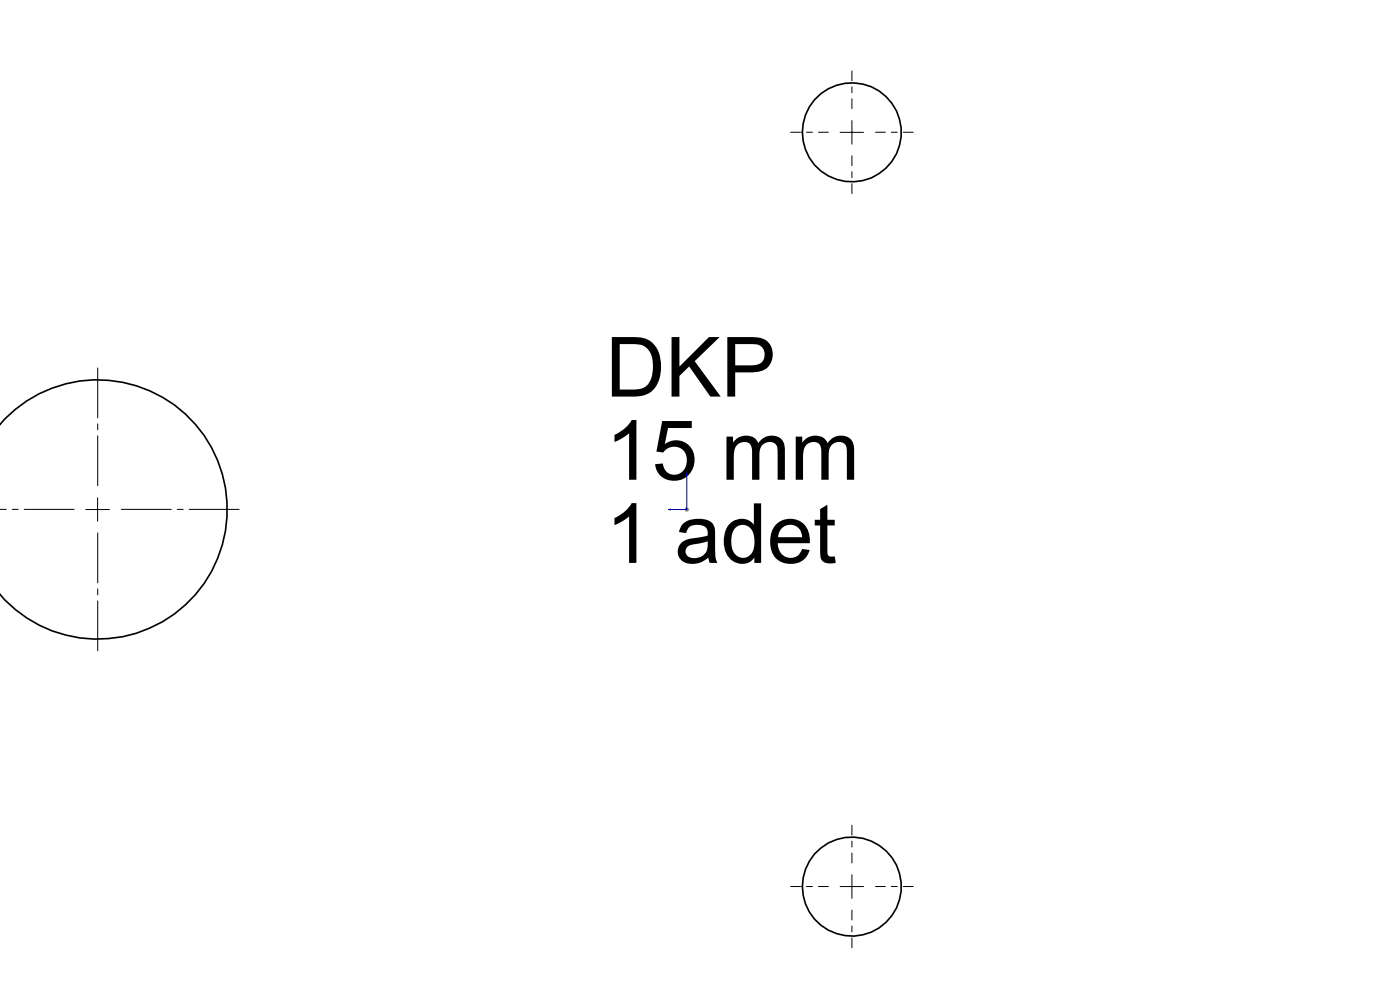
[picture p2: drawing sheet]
<svg xmlns="http://www.w3.org/2000/svg" width="297mm" height="210mm" viewBox="0 0 297 210" stroke-linecap="round" stroke-linejoin="round" font-family="sans-serif">
<defs><g id="words">
<g font-size="17.6">
<text x="128.4" y="84.1">DKP</text>
<text x="128.4" y="101.8">15 mm</text>
<text x="128.4" y="119.4">1 adet</text>
</g>
</g></defs>
<path d="M141.9 108.1l.3-.1v.2zM145.7 100.4v7.7h-3.8M145.7 100.4l.1 .3h-.2z" fill="none" stroke="#00f" stroke-width=".21"/>
<path d="M145.2 108.1h1M145.3 107.7l.7 .7M145.7 107.6v1M146 107.7l-.7 .7" fill="none" stroke="#808080" stroke-width=".21"/>
<path d="M175.7 28.1h-8M180.7 23.1v-8M180.7 33.1v8M185.7 28.1h8M175.7 188.1h-8M180.7 183.1v-8M180.7 193.1v8M185.7 188.1h8" fill="none" stroke="#000" stroke-width=".21" stroke-dasharray="15.2 1.3 1.3 1.3" stroke-dashoffset="13.1"/>
<path d="M15.7 108.1h-15.8M20.7 103.1v-25M20.7 113.1v25M25.7 108.1h25" fill="none" stroke="#000" stroke-width=".21" stroke-dasharray="15.2 1.3 1.3 1.3" stroke-dashoffset="4.6"/>
<path d="M178.2 28.1h5M180.7 25.6v5M18.2 108.1h5M20.7 105.6v5M178.2 188.1h5M180.7 185.6v5" fill="none" stroke="#000" stroke-width=".21"/>
<path d="M141.9 108.1l.3 .1v-.2zM145.7 100.4l-.1 .3h.2z" fill="#00f"/>
<g fill="none" stroke="#000" stroke-width=".35">
<path d="M-.1 90.1a27.5 27.5 0 0 1 39.8-1.9 27.5 27.5 0 0 1 0 39.8 27.5 27.5 0 0 1-39.8-2"/>
<circle cx="180.7" cy="28.1" r="10.5"/>
<circle cx="180.7" cy="188.1" r="10.5"/>
</g>
<use href="#words"/>
</svg>
